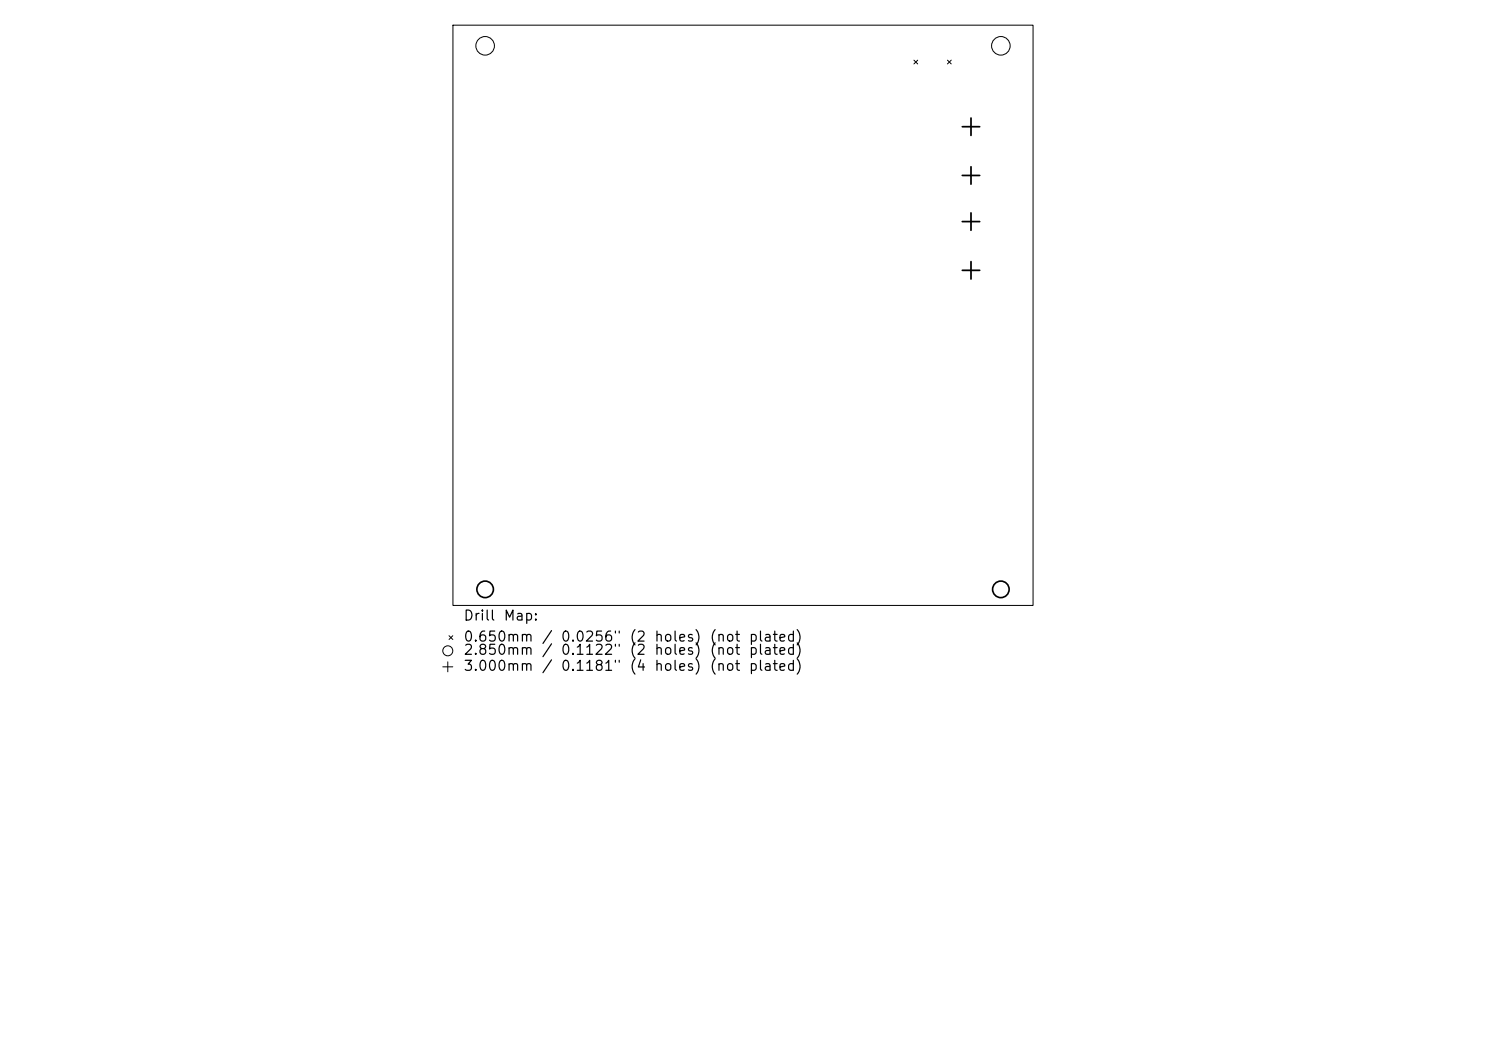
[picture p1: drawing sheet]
<svg xmlns="http://www.w3.org/2000/svg" width="297mm" height="210mm" viewBox="0 0 297 210" stroke-linecap="round" stroke-linejoin="round" font-family="sans-serif">
<defs><g id="words">
<g font-size="2">
<text x="92.5" y="124.5">Drill</text>
<text x="100.5" y="124.5">Map:</text>
<text x="92.5" y="128.7">0.650mm</text>
<text x="92.5" y="131.3">2.850mm</text>
<text x="108.1" y="128.7">/</text>
<text x="108.1" y="131.3">/</text>
<text x="111.9" y="128.7">0.0256&quot;</text>
<text x="111.9" y="131.3">0.1122&quot;</text>
<text x="125.7" y="128.7">(2</text>
<text x="125.7" y="131.3">(2</text>
<text x="130.6" y="128.7">holes)</text>
<text x="130.6" y="131.3">holes)</text>
<text x="141.7" y="128.7">(not</text>
<text x="141.7" y="131.3">(not</text>
<text x="149.5" y="128.7">plated)</text>
<text x="149.5" y="131.3">plated)</text>
<text x="92.5" y="134.5">3.000mm</text>
<text x="108.1" y="134.5">/</text>
<text x="111.9" y="134.5">0.1181&quot;</text>
<text x="125.7" y="134.5">(4</text>
<text x="130.6" y="134.5">holes)</text>
<text x="141.7" y="134.5">(not</text>
<text x="149.5" y="134.5">plated)</text>
</g>
</g></defs>
<g fill="none" stroke="#000" stroke-width=".2">
<path d="M90.5 5h116v116h-116zM182.7 12l.7 .8M183.4 12l-.7 .8M189.4 12l.7 .8M190.1 12l-.7 .8M88.5 133.2h2M89.5 132.2v2M89.7 127l.8 .8M90.5 127l-.8 .8"/>
<circle cx="97" cy="9.2" r="1.86"/>
<circle cx="200" cy="9.2" r="1.86"/>
<circle cx="89.5" cy="130" r="1"/>
</g>
<g fill="none" stroke="#000" stroke-width=".33">
<circle cx="97" cy="117.8" r="1.65"/>
<circle cx="200" cy="117.8" r="1.65"/>
</g>
<path d="M192.3 25.3h3.5M192.3 35.1h3.5M194.1 23.6v3.5M194.1 33.3v3.5M192.3 44.3h3.5M192.3 54h3.5M194.1 42.5v3.5M194.1 52.3v3.5" fill="none" stroke="#000" stroke-width=".35"/>
<use href="#words"/>
</svg>
